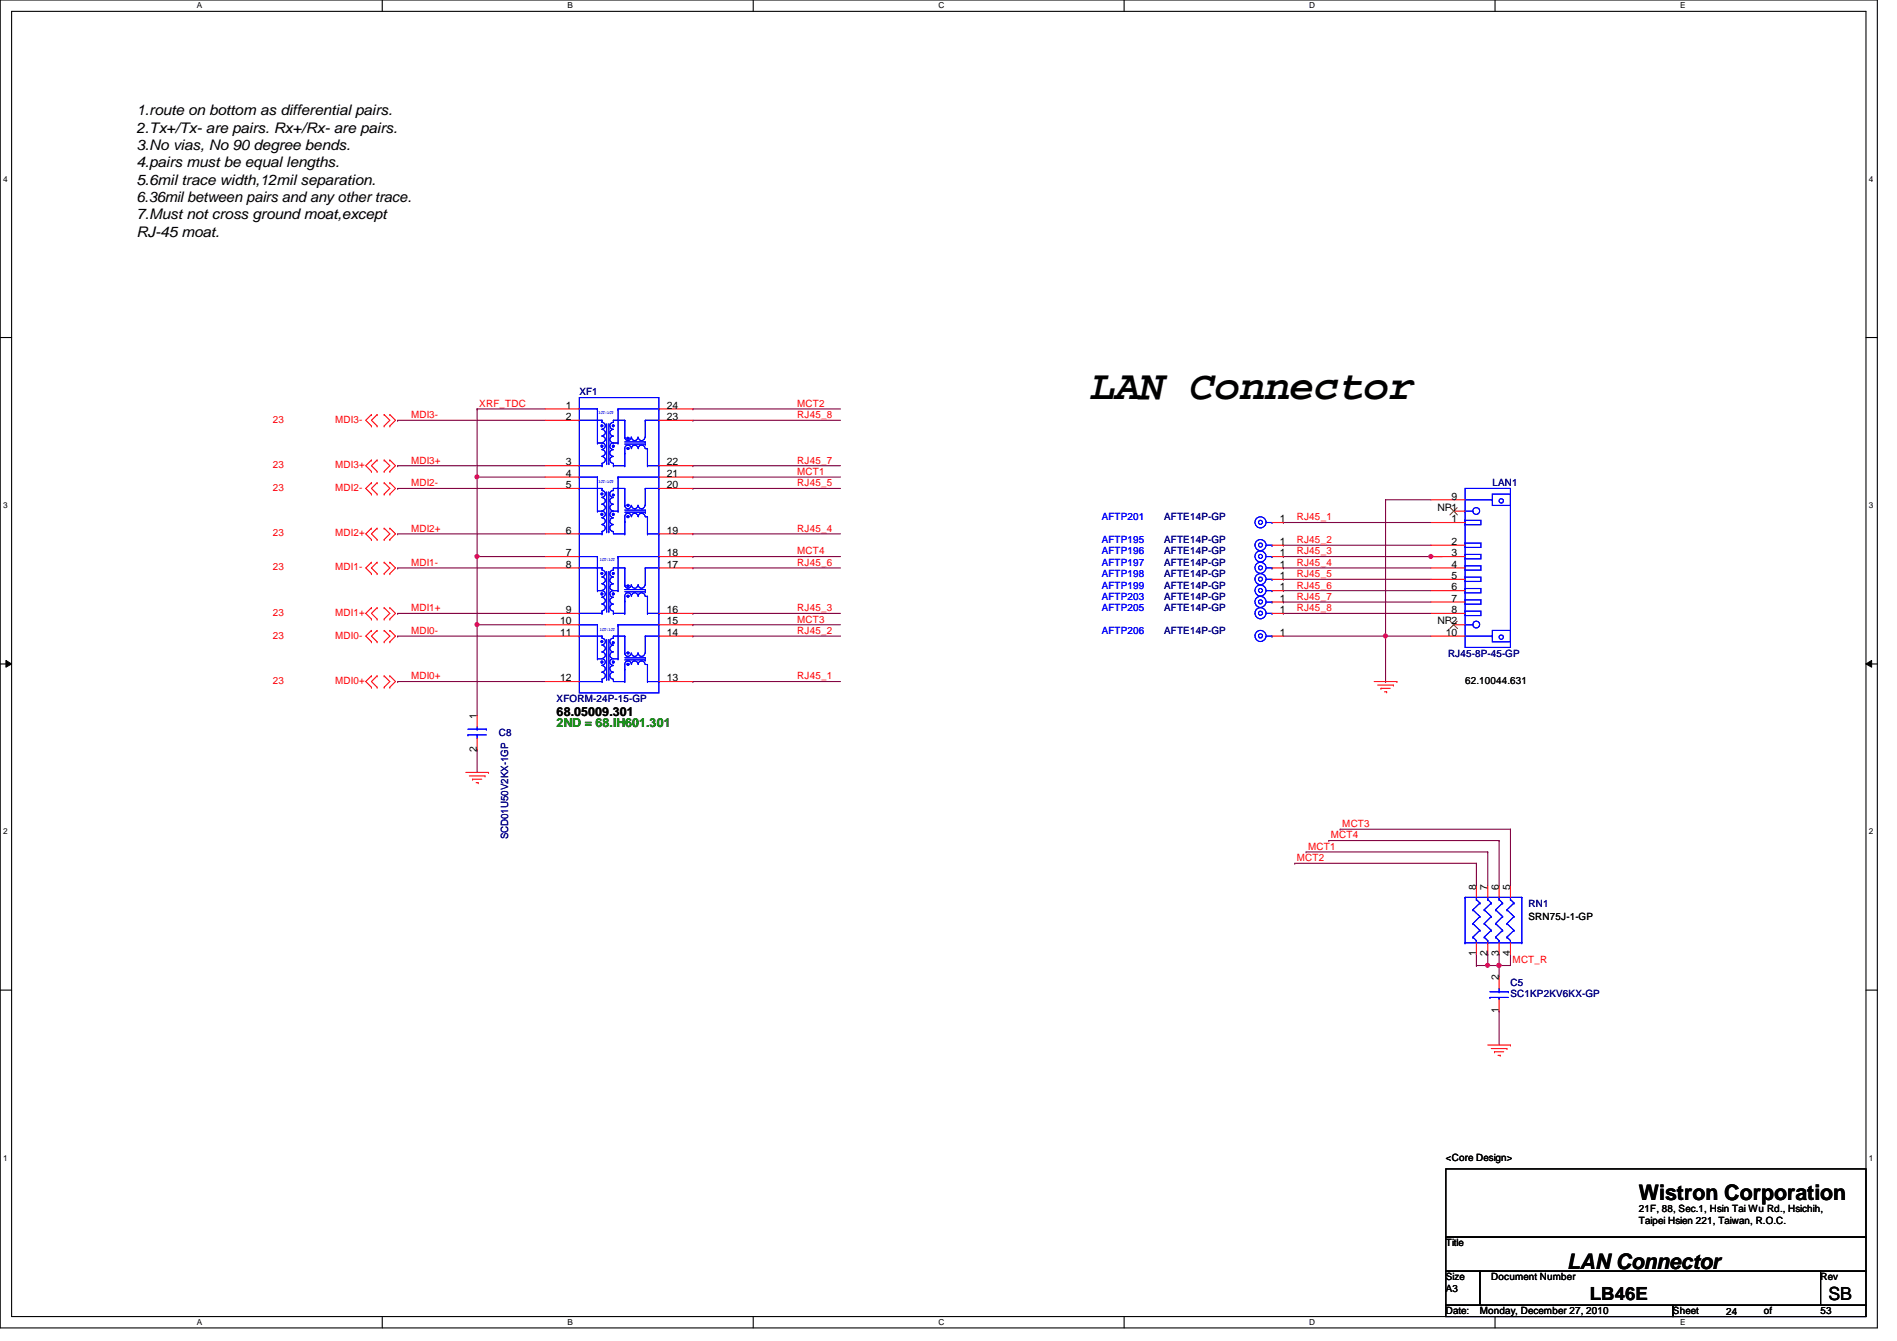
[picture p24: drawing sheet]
<svg xmlns="http://www.w3.org/2000/svg" width="297mm" height="210mm" viewBox="0 0 297 210" stroke-linecap="round" stroke-linejoin="round" font-family="sans-serif">
<defs><g id="words">
<text font-size="6.6" x="170.7" y="62.4">LAN Connector</text>
<g font-size="3.3">
<text x="256.6" y="187.9">Wistron Corporation</text>
<text x="245.4" y="198.6">LAN Connector</text>
</g>
<g font-size="2.8">
<text x="249" y="203.5">LB46E</text>
<text x="286.3" y="203.5">SB</text>
</g>
<g font-size="2.3">
<text x="21.4" y="18.1">1.route on bottom as differential pairs.</text>
<text x="21.4" y="20.8">2.Tx+/Tx- are pairs. Rx+/Rx- are pairs.</text>
<text x="21.4" y="23.5">3.No vias, No 90 degree bends.</text>
<text x="21.4" y="26.2">4.pairs must be equal lengths.</text>
<text x="21.4" y="28.9">5.6mil trace width,12mil separation.</text>
<text x="21.4" y="31.6">6.36mil between pairs and any other trace.</text>
<text x="21.4" y="34.3">7.Must not cross ground moat,except</text>
<text x="21.4" y="37">RJ-45 moat.</text>
</g>
<text font-size="1.9" fill="#008000" x="87.2" y="113.8">2ND = 68.IH601.301</text>
<text font-size="1.9" x="87.2" y="112.1">68.05009.301</text>
<g font-size="1.6" fill="#f00">
<text x="64.4" y="65.4">MDI3-</text>
<text x="75.1" y="63.7">XRF_TDC</text>
<text x="124.8" y="63.7">MCT2</text>
<text x="124.8" y="65.4">RJ45_8</text>
<text x="42.7" y="66.2">23</text>
<text x="52.5" y="66.2">MDI3-</text>
<text x="42.7" y="73.3">23</text>
<text x="42.7" y="76.8">23</text>
<text x="52.5" y="73.3">MDI3+</text>
<text x="52.5" y="76.8">MDI2-</text>
<text x="64.4" y="76.1">MDI2-</text>
<text x="64.4" y="72.6">MDI3+</text>
<text x="124.8" y="76.1">RJ45_5</text>
<text x="124.8" y="74.3">MCT1</text>
<text x="124.8" y="72.6">RJ45_7</text>
<text x="42.7" y="83.9">23</text>
<text x="52.5" y="83.9">MDI2+</text>
<text x="64.4" y="83.2">MDI2+</text>
<text x="124.8" y="83.2">RJ45_4</text>
<text x="203.1" y="81.4">RJ45_1</text>
<text x="42.7" y="89.3">23</text>
<text x="52.5" y="89.3">MDI1-</text>
<text x="64.4" y="88.6">MDI1-</text>
<text x="124.8" y="86.8">MCT4</text>
<text x="124.8" y="88.6">RJ45_6</text>
<text x="203.1" y="88.6">RJ45_4</text>
<text x="203.1" y="85">RJ45_2</text>
<text x="203.1" y="86.8">RJ45_3</text>
<text x="64.4" y="95.7">MDI1+</text>
<text x="124.8" y="95.7">RJ45_3</text>
<text x="203.1" y="90.3">RJ45_5</text>
<text x="203.1" y="92.1">RJ45_6</text>
<text x="203.1" y="93.9">RJ45_7</text>
<text x="203.1" y="95.7">RJ45_8</text>
<text x="42.7" y="99.9">23</text>
<text x="42.7" y="96.4">23</text>
<text x="52.5" y="99.9">MDI0-</text>
<text x="52.5" y="96.4">MDI1+</text>
<text x="64.4" y="99.2">MDI0-</text>
<text x="124.8" y="99.2">RJ45_2</text>
<text x="124.8" y="97.5">MCT3</text>
<text x="42.7" y="107.1">23</text>
<text x="52.5" y="107.1">MDI0+</text>
<text x="64.4" y="106.3">MDI0+</text>
<text x="124.8" y="106.3">RJ45_1</text>
<text x="208.4" y="131.2">MCT4</text>
<text x="210.2" y="129.5">MCT3</text>
<text x="203.1" y="134.8">MCT2</text>
<text x="204.8" y="133">MCT1</text>
<text x="236.9" y="150.8">MCT_R</text>
</g>
<g font-size="1.6">
<text x="88.6" y="64">1</text>
<text x="88.6" y="65.7">2</text>
<text x="104.4" y="64">24</text>
<text x="104.4" y="65.7">23</text>
<text x="88.6" y="72.9">3</text>
<text x="88.6" y="74.6">4</text>
<text x="88.6" y="76.4">5</text>
<text x="104.4" y="72.9">22</text>
<text x="104.4" y="74.6">21</text>
<text x="104.4" y="76.4">20</text>
<text x="88.6" y="83.5">6</text>
<text x="104.4" y="83.5">19</text>
<text x="200.4" y="81.7">1</text>
<text x="225.1" y="80">NP1</text>
<text x="227.3" y="81.7">1</text>
<text x="227.3" y="78.2">9</text>
<text x="88.6" y="87.1">7</text>
<text x="88.6" y="88.9">8</text>
<text x="104.4" y="87.1">18</text>
<text x="104.4" y="88.9">17</text>
<text x="200.4" y="87.1">1</text>
<text x="200.4" y="85.3">1</text>
<text x="200.4" y="88.9">1</text>
<text x="227.3" y="85.3">2</text>
<text x="227.3" y="87.1">3</text>
<text x="227.3" y="88.9">4</text>
<text x="88.6" y="96">9</text>
<text x="104.4" y="96">16</text>
<text x="200.4" y="96">1</text>
<text x="200.4" y="92.4">1</text>
<text x="200.4" y="90.6">1</text>
<text x="200.4" y="94.2">1</text>
<text x="227.3" y="90.6">5</text>
<text x="227.3" y="92.4">6</text>
<text x="227.3" y="94.2">7</text>
<text x="227.3" y="96">8</text>
<text x="87.7" y="97.7">10</text>
<text x="87.7" y="99.5">11</text>
<text x="104.4" y="97.7">15</text>
<text x="104.4" y="99.5">14</text>
<text x="200.4" y="99.5">1</text>
<text x="225.1" y="97.7">NP2</text>
<text x="226.4" y="99.5">10</text>
<text x="87.7" y="106.6">12</text>
<text x="104.4" y="106.6">13</text>
<text x="229.4" y="107.1">62.10044.631</text>
<text x="74.7" y="112.6" transform="rotate(-90 74.7 112.6)">1</text>
<text x="74.7" y="117.7" transform="rotate(-90 74.7 117.7)">2</text>
<text x="231.1" y="139.2" transform="rotate(-90 231.1 139.2)">8</text>
<text x="232.9" y="139.2" transform="rotate(-90 232.9 139.2)">7</text>
<text x="234.7" y="139.2" transform="rotate(-90 234.7 139.2)">6</text>
<text x="236.5" y="139.2" transform="rotate(-90 236.5 139.2)">5</text>
<text x="231.1" y="149.7" transform="rotate(-90 231.1 149.7)">1</text>
<text x="232.9" y="149.7" transform="rotate(-90 232.9 149.7)">2</text>
<text x="234.7" y="149.7" transform="rotate(-90 234.7 149.7)">3</text>
<text x="236.5" y="149.7" transform="rotate(-90 236.5 149.7)">4</text>
<text x="239.3" y="144">SRN75J-1-GP</text>
<text x="234.7" y="153.5" transform="rotate(-90 234.7 153.5)">2</text>
<text x="234.7" y="158.6" transform="rotate(-90 234.7 158.6)">1</text>
<text x="226.4" y="181.7">&lt;Core Design&gt;</text>
<text x="256.6" y="189.7">21F, 88, Sec.1, Hsin Tai Wu Rd., Hsichih,</text>
<text x="256.6" y="191.6">Taipei Hsien 221, Taiwan, R.O.C.</text>
<text x="226.4" y="195.1">Title</text>
<text x="226.4" y="200.4">Size</text>
<text x="226.4" y="202.2">A3</text>
<text x="233.5" y="200.4">Document Number</text>
<text x="285.1" y="200.4">Rev</text>
<text x="226.4" y="205.7">Date:</text>
<text x="231.7" y="205.7">Monday, December 27, 2010</text>
<text x="262" y="205.7">Sheet</text>
<text x="270.3" y="205.9">24</text>
<text x="276.2" y="205.7">of</text>
<text x="285.1" y="205.7">53</text>
</g>
<g font-size="1.6" fill="#000080">
<text x="90.7" y="61.9">XF1</text>
<text x="233.7" y="76.1">LAN1</text>
<text x="182.3" y="81.4">AFTE14P-GP</text>
<text x="182.3" y="86.8">AFTE14P-GP</text>
<text x="182.3" y="85">AFTE14P-GP</text>
<text x="182.3" y="88.6">AFTE14P-GP</text>
<text x="182.3" y="95.7">AFTE14P-GP</text>
<text x="182.3" y="92.1">AFTE14P-GP</text>
<text x="182.3" y="90.3">AFTE14P-GP</text>
<text x="182.3" y="93.9">AFTE14P-GP</text>
<text x="182.3" y="99.2">AFTE14P-GP</text>
<text x="226.7" y="102.8">RJ45-8P-45-GP</text>
<text x="87.2" y="109.9">XFORM-24P-15-GP</text>
<text x="78.1" y="115.2">C8</text>
<text x="79.6" y="131.4" transform="rotate(-90 79.6 131.4)">SCD01U50V2KX-1GP</text>
<text x="239.3" y="141.9">RN1</text>
<text x="236.5" y="154.3">C5</text>
<text x="236.5" y="156.1">SC1KP2KV6KX-GP</text>
</g>
<g font-size="1.6" fill="#00f">
<text x="172.5" y="81.4">AFTP201</text>
<text x="172.5" y="86.8">AFTP196</text>
<text x="172.5" y="85">AFTP195</text>
<text x="172.5" y="88.6">AFTP197</text>
<text x="172.5" y="95.7">AFTP205</text>
<text x="172.5" y="92.1">AFTP199</text>
<text x="172.5" y="90.3">AFTP198</text>
<text x="172.5" y="93.9">AFTP203</text>
<text x="172.5" y="99.2">AFTP206</text>
</g>
<g font-size="1.3">
<text x="30.8" y="1.3">A</text>
<text x="88.9" y="1.3">B</text>
<text x="146.9" y="1.3">C</text>
<text x="205" y="1.3">D</text>
<text x="263.1" y="1.3">E</text>
<text x=".5" y="28.4">4</text>
<text x="292.6" y="28.4">4</text>
<text x=".5" y="79.5">3</text>
<text x="292.6" y="79.5">3</text>
<text x=".5" y="130.6">2</text>
<text x="292.6" y="130.6">2</text>
<text x=".5" y="181.7">1</text>
<text x="292.6" y="181.7">1</text>
<text x="30.8" y="207.4">A</text>
<text x="88.9" y="207.4">B</text>
<text x="146.9" y="207.4">C</text>
<text x="205" y="207.4">D</text>
<text x="263.1" y="207.4">E</text>
</g>
<g font-size=".7" fill="#00f">
<text x="93.7" y="64.8">1CT:1CT</text>
<text x="93.7" y="75.6">1CT:1CT</text>
<text x="93.9" y="87.9">1CT:1CT</text>
<text x="93.9" y="98.7">1CT:1CT</text>
</g>
</g></defs>
<path d="M0 0h294v207.9h-294zM1.8 1.8h290.4v204.3h-290.4z" fill="none" stroke="#000" stroke-width=".17"/>
<g fill="#fff">
<path d="M30.8 .2h.8v1.4h-.8z"/>
<path d="M30.8 206.2h.8v1.4h-.8z"/>
</g>
<path d="M59.9 0v1.8M59.9 206.1v1.8" fill="none" stroke="#000" stroke-width=".17"/>
<g fill="#fff">
<path d="M88.9 .2h.8v1.4h-.8z"/>
<path d="M88.9 206.2h.8v1.4h-.8z"/>
</g>
<path d="M117.9 0v1.8M117.9 206.1v1.8" fill="none" stroke="#000" stroke-width=".17"/>
<g fill="#fff">
<path d="M146.9 .2h.9v1.4h-.9z"/>
<path d="M146.9 206.2h.9v1.4h-.9z"/>
</g>
<path d="M176 0v1.8M176 206.1v1.8" fill="none" stroke="#000" stroke-width=".17"/>
<g fill="#fff">
<path d="M205 .2h.9v1.4h-.9z"/>
<path d="M205 206.2h.9v1.4h-.9z"/>
</g>
<path d="M234.1 0v1.8M234.1 206.1v1.8" fill="none" stroke="#000" stroke-width=".17"/>
<g fill="#fff">
<path d="M263.1 .2h.8v1.4h-.8z"/>
<path d="M263.1 206.2h.8v1.4h-.8z"/>
<path d="M.5 27.3h.7v1.4h-.7z"/>
<path d="M292.6 27.3h.7v1.4h-.7z"/>
<path d="M.5 78.4h.7v1.4h-.7z"/>
<path d="M292.6 78.4h.7v1.4h-.7z"/>
</g>
<path d="M0 52.8h1.8M292.2 52.8h1.8" fill="none" stroke="#000" stroke-width=".17"/>
<g fill="#fff">
<path d="M.5 129.5h.7v1.4h-.7z"/>
<path d="M292.6 129.5h.7v1.4h-.7z"/>
</g>
<path d="M0 103.9h1.8M292.2 103.9h1.8" fill="none" stroke="#000" stroke-width=".17"/>
<path d="M.9 103.4l.9 .5-.9 .5zM292.2 103.9l.9-.5v1z" fill="#000"/>
<path d="M.9 103.4l.9 .5-.9 .5zM292.2 103.9l.9-.5v1z" fill="none" stroke="#000" stroke-width=".16"/>
<g fill="#fff">
<path d="M.5 180.5h.7v1.4h-.7z"/>
<path d="M292.6 180.5h.7v1.4h-.7z"/>
</g>
<path d="M0 155h1.8M292.2 155h1.8" fill="none" stroke="#000" stroke-width=".17"/>
<path d="M231.2 151.1h.1M231.2 151.1h1.8" fill="none" stroke="#800040" stroke-width=".17"/>
<circle cx="232.9" cy="151.1" r=".32" fill="#f0f"/>
<circle cx="232.9" cy="151.1" r=".32" fill="none" stroke="#f0f" stroke-width=".17"/>
<path d="M231.2 135.1h.1M231.2 135.1v3.6M236.5 129.8h.1M236.5 129.8v8.9M233 151.1h.1M233 151.1h1.7M234.7 151.1h.1M234.7 151.1v1.8" fill="none" stroke="#800040" stroke-width=".17"/>
<circle cx="234.7" cy="151.1" r=".32" fill="#f0f"/>
<circle cx="234.7" cy="151.1" r=".32" fill="none" stroke="#f0f" stroke-width=".17"/>
<path d="M233 133.3h.1M233 133.3v5.4M231.2 149.4h.1M231.2 149.4v1.7M233 149.4h.1M233 149.4v1.7M234.7 149.4h.1M234.7 151.1h.1M234.7 149.4v1.7M234.7 151.1h1.8" fill="none" stroke="#800040" stroke-width=".17"/>
<circle cx="234.7" cy="151.1" r=".32" fill="#f0f"/>
<circle cx="234.7" cy="151.1" r=".32" fill="none" stroke="#f0f" stroke-width=".17"/>
<path d="M201 81.8h.1M201 81.8h23.1M224.1 87.1h.1M224.1 87.1h1.7M234.7 131.6h.1M234.7 131.6v7.1M234.7 158.2h.1M234.7 158.2v5.4M236.5 149.4h.1M236.5 149.4v1.7" fill="none" stroke="#800040" stroke-width=".17"/>
<circle cx="224" cy="87.1" r=".32" fill="#f0f"/>
<circle cx="224" cy="87.1" r=".32" fill="none" stroke="#f0f" stroke-width=".17"/>
<g fill="none" stroke="#800040" stroke-width=".17">
<path d="M217 78.2h.1M217 78.2h7.1M217 78.2v21.4M201 88.9h.1M201 90.7h.1M201 92.5h.1M201 94.2h.1M201 96h.1M201 85.3h.1M201 87.1h.1M201 88.9h23.1M201 90.7h23.1"/>
<path d="M201 92.5h23.1M201 94.2h23.1M201 96h23.1M201 85.3h23.1M201 87.1h23.1M217 99.6h.1"/>
</g>
<circle cx="216.9" cy="99.5" r=".32" fill="#f0f"/>
<circle cx="216.9" cy="99.5" r=".32" fill="none" stroke="#f0f" stroke-width=".17"/>
<path d="M74.7 97.8h.1M74.7 97.8v14.2M201 99.6h23.1M217 99.6h.1M217 99.6v7.1M74.7 117.3h.1M74.7 117.3v3.6M217 106.7h.1" fill="none" stroke="#800040" stroke-width=".17"/>
<circle cx="74.7" cy="97.8" r=".32" fill="#f0f"/>
<circle cx="74.7" cy="97.8" r=".32" fill="none" stroke="#f0f" stroke-width=".17"/>
<path d="M74.7 64h.1M74.7 74.7h.1M74.7 64h10.7M74.7 74.7h10.7M74.7 87.1h.1M74.7 97.8h.1M74.7 87.1h10.7M74.7 97.8h10.7M74.7 87.1v10.7" fill="none" stroke="#800040" stroke-width=".17"/>
<circle cx="74.7" cy="87.1" r=".32" fill="#f0f"/>
<circle cx="74.7" cy="87.1" r=".32" fill="none" stroke="#f0f" stroke-width=".17"/>
<path d="M74.7 74.7h.1M74.7 74.7v12.4" fill="none" stroke="#800040" stroke-width=".17"/>
<circle cx="74.7" cy="74.6" r=".32" fill="#f0f"/>
<circle cx="74.7" cy="74.6" r=".32" fill="none" stroke="#f0f" stroke-width=".17"/>
<g fill="none" stroke="#800040" stroke-width=".17">
<path d="M62.3 76.5h.1M62.3 65.8h.1M62.3 72.9h.1M62.3 76.5h23.1M62.3 65.8h23.1M62.3 72.9h23.1M74.7 64h.1M74.7 64v10.7M108.5 76.5h.1M108.5 74.7h.1M108.5 64h.1M108.5 65.8h.1"/>
<path d="M108.5 72.9h.1M108.5 76.5h23.1M108.5 74.7h23.1M108.5 64h23.1M108.5 65.8h23.1M108.5 72.9h23.1M62.3 96h.1M62.3 99.6h.1M62.3 83.6h.1M62.3 88.9h.1M62.3 99.6h23.1M62.3 96h23.1"/>
<path d="M62.3 83.6h23.1M62.3 88.9h23.1M108.5 99.6h.1M108.5 96h.1M108.5 83.6h.1M108.5 97.8h.1M108.5 87.1h.1M108.5 88.9h.1M108.5 99.6h23.1M108.5 96h23.1M108.5 83.6h23.1M108.5 97.8h23.1"/>
<path d="M108.5 87.1h23.1M108.5 88.9h23.1M62.3 106.7h.1M62.3 106.7h23.1M108.5 106.7h.1M108.5 106.7h23.1M202.7 135.1h.1M202.7 135.1h28.5M204.5 133.3h.1M204.5 133.3h28.5M208.1 131.6h.1M208.1 131.6h26.6"/>
<path d="M209.8 129.8h.1M209.8 129.8h26.7"/>
</g>
<g fill="none" stroke="#f00" stroke-width=".17">
<path d="M58.2 66.7h.1M58.2 64.9h.1M58.2 73.8h.1M58.2 72h.1M58.2 77.3h.1M58.2 75.6h.1M58.2 64.9l-.9 .9 .9 .9M58.2 72l-.9 .9 .9 .9M58.2 75.6l-.9 .9 .9 .8M59.1 64.9h.1M59.1 66.7h.1M59.1 72h.1"/>
<path d="M59.1 73.8h.1M59.1 75.6h.1M59.1 77.3h.1M59.1 64.9l-.9 .9 .9 .9M59.1 72l-.9 .9 .9 .9M59.1 75.6l-.9 .9 .9 .8M60.2 66.7h.1M60.2 64.9h.1M60.2 73.8h.1M60.2 72h.1M60.2 77.3h.1M60.2 75.6h.1"/>
<path d="M60.2 64.9l.8 .9-.8 .9M60.2 72l.8 .9-.8 .9M60.2 75.6l.8 .9-.8 .8M61 66.7h.1M61 64.9h.1M61 73.8h.1M61 72h.1M61 77.3h.1M61 75.6h.1M61 64.9l.9 .9-.9 .9M61 72l.9 .9-.9 .9M61 75.6l.9 .9-.9 .8"/>
<path d="M224.1 78.2h5.3M58.2 89.8h.1M58.2 88h.1M58.2 84.5h.1M58.2 82.7h.1M58.2 98.7h.1M58.2 96.9h.1M58.2 95.1h.1M58.2 88l-.9 .9 .9 .9M58.2 82.7l-.9 .9 .9 .9M58.2 98.7l-.9 .9 .9 .9M58.2 95.1l-.9 .9 .9 .9"/>
<path d="M59.1 88h.1M59.1 89.8h.1M59.1 82.7h.1M59.1 84.5h.1M59.1 98.7h.1M59.1 95.1h.1M59.1 96.9h.1M59.1 88l-.9 .9 .9 .9M59.1 82.7l-.9 .9 .9 .9M59.1 98.7l-.9 .9 .9 .9M59.1 95.1l-.9 .9 .9 .9M60.2 89.8h.1"/>
<path d="M60.2 88h.1M60.2 84.5h.1M60.2 82.7h.1M60.2 98.7h.1M60.2 96.9h.1M60.2 95.1h.1M60.2 88l.8 .9-.8 .9M60.2 82.7l.8 .9-.8 .9M60.2 98.7l.8 .9-.8 .9M60.2 95.1l.8 .9-.8 .9M61 89.8h.1M61 88h.1"/>
<path d="M61 84.5h.1M61 82.7h.1M61 98.7h.1M61 96.9h.1M61 95.1h.1M61 88l.9 .9-.9 .9M61 82.7l.9 .9-.9 .9M61 98.7l.9 .9-.9 .9M61 95.1l.9 .9-.9 .9M224.1 81.8h5.3M224.1 85.3h5.3M224.1 87.1h5.3"/>
<path d="M224.1 88.9h5.3M224.1 90.7h5.3M224.1 92.5h5.3M224.1 94.2h5.3M224.1 96h5.3M224.1 99.6h5.3M227.6 80h1.8M227.6 97.8h1.8M58.2 107.6h.1M58.2 105.8h.1M58.2 100.5h.1M58.2 105.8l-.9 .9 .9 .9"/>
<path d="M59.1 105.8h.1M59.1 107.6h.1M59.1 100.5h.1M59.1 105.8l-.9 .9 .9 .9M60.2 107.6h.1M60.2 105.8h.1M60.2 100.5h.1M60.2 105.8l.8 .9-.8 .9M61 107.6h.1M61 105.8h.1M61 100.5h.1M61 105.8l.9 .9-.9 .9"/>
<path d="M215.2 106.7h3.5M215.7 107.2h2.5M216.2 107.7h.1M216.2 107.7h1.5M216.8 108.3h.3M217.1 108.3h.1M218.2 107.2h.1M218.7 106.7h.1M72.9 120.9h3.6M73.5 121.5h2.4M74 122h.1M74 122h1.4"/>
<path d="M74.5 122.5h.4M74.9 122.5h.1M75.9 121.5h.1M76.5 120.9h.1M234.7 152.9v1.8M234.7 156.5v1.7M233 163.6h3.5M233.5 164.1h2.5M234 164.6h.1M234 164.6h1.5M234.6 165.2h.3M234.9 165.2h.1"/>
<path d="M236 164.1h.1M236.5 163.6h.1"/>
</g>
<path d="M226.4 183h65.8v10.6h-65.8zM226.4 193.6h65.8v5.4h-65.8zM226.4 199h5.3v5.3h-5.3zM231.7 199h53.4v5.3h-53.4zM285.1 199h7.1v5.3h-7.1zM226.4 204.3h35.6v1.8h-35.6zM262 204.3h30.2v1.8h-30.2z" fill="none" stroke="#000" stroke-width=".17"/>
<g fill="none" stroke="#00f" stroke-width=".17">
<path d="M90.7 65.8h.1M90.7 72.9h.1M90.7 64h.1M90.7 76.5h.1M90.7 74.7h.1M90.7 65.8h3.6M90.7 72.9h3.6M90.7 64h2.9M90.7 76.5h3.6M90.7 74.7h2.9M93.6 69.3h.7a.51 .51 0 0 1 .5 .6 .51 .51 0 0 1-.6 .5M93.6 69.3h.1"/>
<path d="M93.6 64h.1M93.6 74.7h.1M93.6 64v5.3M93.6 74.7v5.3M94.3 67.2a.51 .51 0 0 1 .5 .6 .51 .51 0 0 1-.6 .4M94.3 65.8v.3a.53 .53 0 0 1 .5 .6 .53 .53 0 0 1-.6 .5M94.3 70.4a.51 .51 0 0 1 .5 .5 .51 .51 0 0 1-.6 .5M94.3 68.3a.51 .51 0 0 1 .5 .5 .51 .51 0 0 1-.6 .5M94.3 71.5a.53 .53 0 0 1 .5 .5 .53 .53 0 0 1-.6 .5M94.3 65.8h.1M94.3 72.9h.1M94.3 79a.51 .51 0 0 1 .5 .5 .51 .51 0 0 1-.6 .5"/>
<path d="M94.3 76.5v.3a.53 .53 0 0 1 .5 .5 .53 .53 0 0 1-.6 .6M94.3 77.9a.51 .51 0 0 1 .5 .5 .51 .51 0 0 1-.6 .5M94.3 76.5h.1M94.3 72.6v.3M95 72.6h.1M95 66.3v6.3M95 77v6.2M95.3 72.6h.1M95.3 66.3v6.3M95.3 77v6.2M96.1 68.3a.51 .51 0 0 0-.6 .5 .51 .51 0 0 0 .5 .5M96.1 65.8v.3a.53 .53 0 0 0-.6 .5 .53 .53 0 0 0 .5 .6"/>
<path d="M96.1 67.2a.51 .51 0 0 0-.6 .5 .51 .51 0 0 0 .5 .5M96.1 71.5a.53 .53 0 0 0-.6 .5 .53 .53 0 0 0 .5 .5M96.1 70.4a.51 .51 0 0 0-.6 .5 .51 .51 0 0 0 .5 .5M96.1 77.9a.51 .51 0 0 0-.6 .5 .51 .51 0 0 0 .5 .5M96.1 79a.51 .51 0 0 0-.6 .4 .51 .51 0 0 0 .5 .6M96.1 76.5v.3a.53 .53 0 0 0-.6 .5 .53 .53 0 0 0 .5 .6M96.1 65.8h.1M96.1 76.5h.1M96.1 72.9h.1M96.1 65.8h1.7M96.1 72.9h1.7M96.1 76.5h1.7"/>
<path d="M96.1 72.6v.3M96.8 69.3h-.7a.51 .51 0 0 0-.6 .5 .51 .51 0 0 0 .5 .6M96.8 69.3h.1M96.8 64h.1M96.8 74.7h.1M96.8 64h6.4M96.8 74.7h6.4M96.8 64v5.3M96.8 74.7v5.3M97.8 71h.1M97.8 65.8h.1M97.8 68.5h.1"/>
<path d="M97.8 72.9h.1M97.8 76.5h.1M97.8 79.1h.1M97.8 69.2h3.2M97.8 65.8v2.7M97.8 76.5v2.6M97.8 69.5h3.2M97.8 79.8h3.2M98.8 70.2a.51 .51 0 0 0-.5-.5 .51 .51 0 0 0-.5 .5v2.7M98.8 68.4a.51 .51 0 0 1-.4 .6 .51 .51 0 0 1-.6-.5M98.8 79.1a.51 .51 0 0 1-.4 .5 .51 .51 0 0 1-.6-.5M99.9 68.4a.51 .51 0 0 1-.5 .6 .51 .51 0 0 1-.5-.5"/>
<path d="M99.9 70.2a.51 .51 0 0 0-.5-.5 .51 .51 0 0 0-.5 .5M99.9 79.1a.51 .51 0 0 1-.5 .5 .51 .51 0 0 1-.5-.5M101 68.4a.53 .53 0 0 1-.5 .6 .53 .53 0 0 1-.6-.5M101 70.2a.53 .53 0 0 0-.5-.5 .53 .53 0 0 0-.6 .5M101 79.1a.53 .53 0 0 1-.5 .5 .53 .53 0 0 1-.6-.5M101 69.2h.1M101 69.5h.1M101 65.8h.1M101 76.5h.1M101 79.8h.1M101 65.8h2.2M101 76.5h2.2"/>
<path d="M101 70.2h.4M101 65.8v2.7M101 76.5v2.6M101.4 72.9h.1M101.4 70.2h.1M101.4 72.9h1.8M101.4 70.2v2.7M103.2 65.8h.1M103.2 64h.1M103.2 72.9h.1M103.2 74.7h.1M103.2 76.5h.1"/>
<path d="M229.4 76.5h7.1v24.8h-7.1zM229.4 78.2h4.3M233.7 77.3h2.8v1.8h-2.8zM233.7 78.2h.1M90.7 83.6h.1M90.7 83.6h3.6M93.6 80h.7a.51 .51 0 0 1 .5 .5 .51 .51 0 0 1-.6 .5M93.6 80h.1M94.3 83.6h.1M94.3 81.1a.51 .51 0 0 1 .5 .5 .51 .51 0 0 1-.6 .5M94.3 82.1a.53 .53 0 0 1 .5 .6 .53 .53 0 0 1-.6 .5M94.3 83.2v.4"/>
<path d="M95 83.2h.1M95.3 83.2h.1M96.1 82.1a.53 .53 0 0 0-.6 .5 .53 .53 0 0 0 .5 .6M96.1 81.1a.51 .51 0 0 0-.6 .5 .51 .51 0 0 0 .5 .5M96.1 83.2h.1M96.1 83.2v.4h1.7M96.8 80h-.7a.51 .51 0 0 0-.6 .5 .51 .51 0 0 0 .5 .5M96.8 80h.1M97.8 83.6h.1M97.8 81.6h.1M97.8 80.2h3.2M98.8 80.9a.51 .51 0 0 0-.5-.6 .51 .51 0 0 0-.5 .6v2.7"/>
<path d="M99.9 80.9a.51 .51 0 0 0-.5-.6 .51 .51 0 0 0-.5 .6M101 80.9a.53 .53 0 0 0-.5-.6 .53 .53 0 0 0-.6 .6M101 80.2h.1M101 80.9h.4M101.4 80.9h.1M101.4 83.6h.1M101.4 83.6h1.8M101.4 80.9v2.7M103.2 83.6h.1M229.4 81.4h2.5v.7h-2.5zM229.4 85h2.5v.7h-2.5zM229.4 86.8h2.5v.7h-2.5z"/>
<path d="M229.4 88.6h2.5v.6h-2.5zM229.4 90.3h2.5v.7h-2.5zM229.4 92.1h2.5v.7h-2.5zM229.4 93.9h2.5v.7h-2.5zM229.4 95.7h2.5v.7h-2.5zM229.4 80h.1M229.4 97.8h.1M229.4 80h1.2M229.4 97.8h1.2M229.4 99.6h4.3M233.7 98.7h2.8v1.8h-2.8zM233.7 99.6h.1"/>
<path d="M233.3 156.1h.1M233.3 156.1h2.9M233.3 155.2h2.9M234.7 156.1h.1M234.7 155.2h.1M234.7 154.7v.5M234.7 156.1v.4M236.2 155.2h.1"/>
<circle cx="231.2" cy="80" r=".54"/>
<circle cx="235.1" cy="78.4" r=".34"/>
<circle cx="231.2" cy="97.8" r=".54"/>
<circle cx="235.1" cy="99.7" r=".34"/>
</g>
<path d="M227.1 79.5l1.1 1.1M228.2 79.5l-1.2 1.1M227.1 97.2l1.1 1.2M228.2 97.2l-1.2 1.2" fill="none" stroke="#804000" stroke-width=".16"/>
<path d="M94.1 66.5h.2v.2h-.2z" fill-rule="evenodd" fill="#00f"/>
<path d="M94.1 66.5h.2v.2h-.2z" fill="none" stroke="#00f" stroke-width=".17"/>
<path d="M94.1 69.7h.2v.3h-.2z" fill-rule="evenodd" fill="#00f"/>
<path d="M94.1 69.7h.2v.3h-.2z" fill="none" stroke="#00f" stroke-width=".17"/>
<path d="M94.1 77.2h.2v.2h-.2z" fill-rule="evenodd" fill="#00f"/>
<path d="M94.1 77.2h.2v.2h-.2z" fill="none" stroke="#00f" stroke-width=".17"/>
<path d="M94.1 80.4h.2v.2h-.2z" fill-rule="evenodd" fill="#00f"/>
<path d="M94.1 80.4h.2v.2h-.2z" fill="none" stroke="#00f" stroke-width=".17"/>
<path d="M95.9 66.5h.2v.2h-.2z" fill-rule="evenodd" fill="#00f"/>
<path d="M95.9 66.5h.2v.2h-.2z" fill="none" stroke="#00f" stroke-width=".17"/>
<path d="M95.9 69.7h.2v.3h-.2z" fill-rule="evenodd" fill="#00f"/>
<path d="M95.9 69.7h.2v.3h-.2z" fill="none" stroke="#00f" stroke-width=".17"/>
<path d="M98.2 68.5h.3v.2h-.3z" fill-rule="evenodd" fill="#00f"/>
<path d="M98.2 68.5h.3v.2h-.3z" fill="none" stroke="#00f" stroke-width=".17"/>
<path d="M98.2 70.1h.3v.2h-.3z" fill-rule="evenodd" fill="#00f"/>
<path d="M98.2 70.1h.3v.2h-.3z" fill="none" stroke="#00f" stroke-width=".17"/>
<path d="M98.2 79h.3v.2h-.3z" fill-rule="evenodd" fill="#00f"/>
<path d="M98.2 79h.3v.2h-.3z" fill="none" stroke="#00f" stroke-width=".17"/>
<path d="M98.2 80.8h.3v.2h-.3z" fill-rule="evenodd" fill="#00f"/>
<path d="M98.2 80.8h.3v.2h-.3z" fill="none" stroke="#00f" stroke-width=".17"/>
<path d="M95.9 77.4h.2v.2h-.2z" fill-rule="evenodd" fill="#00f"/>
<path d="M95.9 77.4h.2v.2h-.2z" fill="none" stroke="#00f" stroke-width=".17"/>
<path d="M95.9 80.4h.2v.2h-.2z" fill-rule="evenodd" fill="#00f"/>
<g fill="none" stroke="#00f" stroke-width=".17">
<path d="M94.3 93.5a.51 .51 0 0 1 .5 .5 .51 .51 0 0 1-.6 .5M95 95.7h.1M95 89.5v6.2M95.9 80.4h.2v.2h-.2zM96.1 93.5a.51 .51 0 0 0-.6 .5 .51 .51 0 0 0 .5 .5M98.8 91.5a.51 .51 0 0 1-.4 .6 .51 .51 0 0 1-.6-.5M99.9 93.3a.51 .51 0 0 0-.5-.5 .51 .51 0 0 0-.5 .5M90.7 106.7h.1M90.7 106.7h3.6M97.8 104.7h.1M97.8 104.7v2M101 104h.4"/>
<path d="M101.4 104h.1"/>
</g>
<path d="M98.2 91.6h.3v.2h-.3z" fill-rule="evenodd" fill="#00f"/>
<g fill="none" stroke="#00f" stroke-width=".17">
<path d="M90.7 87.1h.1M90.7 87.1h2.9M93.6 97.8h.1M93.6 97.8v5.3M94.3 90.3a.51 .51 0 0 1 .5 .6 .51 .51 0 0 1-.6 .5M94.3 88.9h.1M94.3 88.9v.3M96.1 89.2a.53 .53 0 0 0-.6 .5 .53 .53 0 0 0 .5 .6M96.8 87.1h.1M96.8 87.1v5.4M97.8 92.3h3.2M98.2 91.6h.3v.2h-.3z"/>
<path d="M99.9 91.5a.51 .51 0 0 1-.5 .6 .51 .51 0 0 1-.5-.5M101 92.3h.1M101 88.9h.1M101 99.6h.1M101 93.3h.4M101 88.9v2.7M101 99.6v2.6M101.4 93.3h.1M101.4 96h.1M101.4 93.3v2.7M94.3 101a.51 .51 0 0 1 .5 .5 .51 .51 0 0 1-.6 .5M96.1 102.1a.51 .51 0 0 0-.6 .5 .51 .51 0 0 0 .5 .5"/>
<path d="M96.1 104.2a.51 .51 0 0 0-.6 .5 .51 .51 0 0 0 .5 .5M101.4 106.7h.1M101.4 106.7h1.8M101.4 104v2.7M103.2 106.7h.1"/>
</g>
<path d="M95.9 89.7h.2v.2h-.2z" fill-rule="evenodd" fill="#00f"/>
<g fill="none" stroke="#00f" stroke-width=".17">
<path d="M93.6 87.1h.1M93.6 87.1v5.4M94.3 99.6h.1M94.3 92.5a.51 .51 0 0 1 .5 .5 .51 .51 0 0 1-.6 .5M94.3 99.6v.3M95.9 89.7h.2v.2h-.2zM96.1 99.9a.53 .53 0 0 0-.6 .5 .53 .53 0 0 0 .5 .6M96.1 88.9h.1M96.1 88.9h1.7M96.1 88.9v.3M97.8 88.9h.1M97.8 99.6v2.6"/>
<path d="M97.8 92.6h3.2M98.8 93.3a.51 .51 0 0 0-.5-.5 .51 .51 0 0 0-.5 .5M101 92.6h.1M101 99.6h2.2M103.2 99.6h.1M93.6 103.1h.1M93.6 103.1h.7M96.1 103.1a.51 .51 0 0 0-.6 .5 .51 .51 0 0 0 .5 .5M96.1 106.7h1.7M97.8 102.2h.1M97.8 104.7h.1M97.8 106.7h.1"/>
<path d="M97.8 104v.7M101 104a.53 .53 0 0 0-.5-.6 .53 .53 0 0 0-.6 .6"/>
</g>
<path d="M94.1 103.5h.2v.2h-.2z" fill-rule="evenodd" fill="#00f"/>
<path d="M94.1 103.5h.2v.2h-.2z" fill="none" stroke="#00f" stroke-width=".17"/>
<path d="M94.1 92.8h.2v.3h-.2z" fill-rule="evenodd" fill="#00f"/>
<path d="M90.7 96h.1M90.7 96h3.6M94.1 92.8h.2v.3h-.2z" fill="none" stroke="#00f" stroke-width=".17"/>
<path d="M95.9 92.8h.2v.3h-.2z" fill-rule="evenodd" fill="#00f"/>
<g fill="none" stroke="#00f" stroke-width=".17">
<path d="M90.7 97.8h.1M90.7 97.8h2.9M94.3 94.6a.53 .53 0 0 1 .5 .5 .53 .53 0 0 1-.6 .5M94.3 91.4a.51 .51 0 0 1 .5 .5 .51 .51 0 0 1-.6 .5M95.3 95.7h.1M95.3 89.5v6.2M95.9 92.8h.2v.3h-.2zM96.8 97.8h6.4M101 91.5a.53 .53 0 0 1-.5 .6 .53 .53 0 0 1-.6-.5M101 88.9h2.2M103.2 97.8h.1M103.2 88.9h.1"/>
<path d="M94.3 102.1a.51 .51 0 0 1 .5 .5 .51 .51 0 0 1-.6 .5M94.3 103.1a.51 .51 0 0 1 .5 .6 .51 .51 0 0 1-.6 .4M96.1 105.2a.53 .53 0 0 0-.6 .5 .53 .53 0 0 0 .5 .6M99.9 104a.51 .51 0 0 0-.5-.5 .51 .51 0 0 0-.5 .5"/>
</g>
<path d="M95.9 103.5h.2v.2h-.2z" fill-rule="evenodd" fill="#00f"/>
<g fill="none" stroke="#00f" stroke-width=".17">
<path d="M93.6 92.5h.1M93.6 92.5h.7M94.3 89.2a.53 .53 0 0 1 .5 .6 .53 .53 0 0 1-.6 .5M96.1 96h.1M96.1 91.4a.51 .51 0 0 0-.6 .5 .51 .51 0 0 0 .5 .5M96.1 94.6a.53 .53 0 0 0-.6 .5 .53 .53 0 0 0 .5 .5M96.1 92.5a.51 .51 0 0 0-.6 .4 .51 .51 0 0 0 .5 .6M96.1 95.7v.3M96.1 96h1.7M97.8 94.1h.1M97.8 91.6h.1M97.8 96h.1"/>
<path d="M97.8 88.9v2.7M97.8 93.3v.8M101.4 96h1.8M103.2 96h.1M94.3 104.2a.51 .51 0 0 1 .5 .5 .51 .51 0 0 1-.6 .5M95.3 106.3h.1M95.3 100.1v6.2M95.9 103.5h.2v.2h-.2zM96.1 106.3h.1M96.1 106.3v.4M96.1 103.1h.7M96.8 103.1h.1"/>
<path d="M97.8 103.3h3.2M98.8 102.2a.51 .51 0 0 1-.4 .5 .51 .51 0 0 1-.6-.5M99.9 102.2a.51 .51 0 0 1-.5 .5 .51 .51 0 0 1-.5-.5M101 102.2a.53 .53 0 0 1-.5 .5 .53 .53 0 0 1-.6-.5M101 103.3h.1"/>
</g>
<path d="M94.1 100.3h.2v.2h-.2z" fill-rule="evenodd" fill="#00f"/>
<path d="M90.7 99.6h.1M90.7 99.6h3.6M96.1 90.3a.51 .51 0 0 0-.6 .5 .51 .51 0 0 0 .5 .6M94.1 100.3h.2v.2h-.2zM94.3 106.7h.1M94.3 106.3v.4" fill="none" stroke="#00f" stroke-width=".17"/>
<path d="M98.2 103.9h.3v.2h-.3z" fill-rule="evenodd" fill="#00f"/>
<path d="M90.7 88.9h.1M90.7 88.9h3.6M94.3 99.9a.53 .53 0 0 1 .5 .6 .53 .53 0 0 1-.6 .5M94.3 96h.1M94.3 95.7v.3M96.8 97.8h.1M96.8 97.8v5.3M96.8 87.1h6.4M103.2 87.1h.1M96.1 101a.51 .51 0 0 0-.6 .5 .51 .51 0 0 0 .5 .5M98.2 103.9h.3v.2h-.3zM98.8 104a.51 .51 0 0 0-.5-.5 .51 .51 0 0 0-.5 .5" fill="none" stroke="#00f" stroke-width=".17"/>
<path d="M98.2 102.1h.3v.2h-.3z" fill-rule="evenodd" fill="#00f"/>
<path d="M96.1 99.6h.1M96.1 92.5h.7M96.1 99.6h1.7M96.1 99.6v.3M96.8 92.5h.1M97.8 99.6h.1M94.3 105.2a.53 .53 0 0 1 .5 .6 .53 .53 0 0 1-.6 .5M98.2 102.1h.3v.2h-.3z" fill="none" stroke="#00f" stroke-width=".17"/>
<path d="M98.2 93.2h.3v.2h-.3z" fill-rule="evenodd" fill="#00f"/>
<path d="M97.8 94.1h.1M97.8 94.1v1.9M98.2 93.2h.3v.2h-.3zM101 93.3a.53 .53 0 0 0-.5-.5 .53 .53 0 0 0-.6 .5M95 106.3h.1M95 100.1v6.2M97.8 103h3.2M101 103h.1" fill="none" stroke="#00f" stroke-width=".17"/>
<path d="M94.1 89.7h.2v.2h-.2z" fill-rule="evenodd" fill="#00f"/>
<path d="M94.1 89.7h.2v.2h-.2z" fill="none" stroke="#00f" stroke-width=".17"/>
<path d="M95.9 100.5h.2v.2h-.2z" fill-rule="evenodd" fill="#00f"/>
<g fill="none" stroke="#00f" stroke-width=".17">
<path d="M90.7 62.2h12.5v46.3h-12.5zM90.7 65.8h.1M90.7 72.9h.1M90.7 64h.1M90.7 76.5h.1M90.7 74.7h.1M90.7 65.8h3.6M90.7 72.9h3.6M90.7 64h2.9M90.7 76.5h3.6M90.7 74.7h2.9M93.6 69.3h.7a.51 .51 0 0 1 .5 .6 .51 .51 0 0 1-.6 .5"/>
<path d="M93.6 69.3h.1M93.6 64h.1M93.6 74.7h.1M93.6 64v5.3M93.6 74.7v5.3M94.3 67.2a.51 .51 0 0 1 .5 .6 .51 .51 0 0 1-.6 .4M94.3 65.8v.3a.53 .53 0 0 1 .5 .6 .53 .53 0 0 1-.6 .5M94.3 70.4a.51 .51 0 0 1 .5 .5 .51 .51 0 0 1-.6 .5M94.3 68.3a.51 .51 0 0 1 .5 .5 .51 .51 0 0 1-.6 .5M94.3 71.5a.53 .53 0 0 1 .5 .5 .53 .53 0 0 1-.6 .5M94.3 65.8h.1M94.3 72.9h.1"/>
<path d="M94.3 79a.51 .51 0 0 1 .5 .5 .51 .51 0 0 1-.6 .5M94.3 76.5v.3a.53 .53 0 0 1 .5 .5 .53 .53 0 0 1-.6 .6M94.3 77.9a.51 .51 0 0 1 .5 .5 .51 .51 0 0 1-.6 .5M94.3 76.5h.1M94.3 72.6v.3M95 72.6h.1M95 66.3v6.3M95 77v6.2M95.3 72.6h.1M95.3 66.3v6.3M95.3 77v6.2M96.1 68.3a.51 .51 0 0 0-.6 .5 .51 .51 0 0 0 .5 .5"/>
<path d="M96.1 65.8v.3a.53 .53 0 0 0-.6 .5 .53 .53 0 0 0 .5 .6M96.1 67.2a.51 .51 0 0 0-.6 .5 .51 .51 0 0 0 .5 .5M96.1 71.5a.53 .53 0 0 0-.6 .5 .53 .53 0 0 0 .5 .5M96.1 70.4a.51 .51 0 0 0-.6 .5 .51 .51 0 0 0 .5 .5M96.1 77.9a.51 .51 0 0 0-.6 .5 .51 .51 0 0 0 .5 .5M96.1 79a.51 .51 0 0 0-.6 .4 .51 .51 0 0 0 .5 .6M96.1 76.5v.3a.53 .53 0 0 0-.6 .5 .53 .53 0 0 0 .5 .6M96.1 65.8h.1M96.1 76.5h.1M96.1 72.9h.1M96.1 65.8h1.7M96.1 72.9h1.7"/>
<path d="M96.1 76.5h1.7M96.1 72.6v.3M96.8 69.3h-.7a.51 .51 0 0 0-.6 .5 .51 .51 0 0 0 .5 .6M96.8 69.3h.1M96.8 64h.1M96.8 74.7h.1M96.8 64h6.4M96.8 74.7h6.4M96.8 64v5.3M96.8 74.7v5.3M97.8 71h.1M97.8 65.8h.1"/>
<path d="M97.8 68.5h.1M97.8 72.9h.1M97.8 76.5h.1M97.8 79.1h.1M97.8 69.2h3.2M97.8 65.8v2.7M97.8 76.5v2.6M97.8 69.5h3.2M97.8 79.8h3.2M98.8 70.2a.51 .51 0 0 0-.5-.5 .51 .51 0 0 0-.5 .5v2.7M98.8 68.4a.51 .51 0 0 1-.4 .6 .51 .51 0 0 1-.6-.5M98.8 79.1a.51 .51 0 0 1-.4 .5 .51 .51 0 0 1-.6-.5"/>
<path d="M99.9 68.4a.51 .51 0 0 1-.5 .6 .51 .51 0 0 1-.5-.5M99.9 70.2a.51 .51 0 0 0-.5-.5 .51 .51 0 0 0-.5 .5M99.9 79.1a.51 .51 0 0 1-.5 .5 .51 .51 0 0 1-.5-.5M101 68.4a.53 .53 0 0 1-.5 .6 .53 .53 0 0 1-.6-.5M101 70.2a.53 .53 0 0 0-.5-.5 .53 .53 0 0 0-.6 .5M101 79.1a.53 .53 0 0 1-.5 .5 .53 .53 0 0 1-.6-.5M101 69.2h.1M101 69.5h.1M101 65.8h.1M101 76.5h.1M101 79.8h.1M101 65.8h2.2"/>
<path d="M101 76.5h2.2M101 70.2h.4M101 65.8v2.7M101 76.5v2.6M101.4 72.9h.1M101.4 70.2h.1M101.4 72.9h1.8M101.4 70.2v2.7M103.2 65.8h.1M103.2 64h.1M103.2 72.9h.1M103.2 74.7h.1"/>
<path d="M103.2 76.5h.1M90.7 83.6h.1M90.7 83.6h3.6M93.6 80h.7a.51 .51 0 0 1 .5 .5 .51 .51 0 0 1-.6 .5M93.6 80h.1M94.3 83.6h.1M94.3 81.1a.51 .51 0 0 1 .5 .5 .51 .51 0 0 1-.6 .5M94.3 82.1a.53 .53 0 0 1 .5 .6 .53 .53 0 0 1-.6 .5M94.3 83.2v.4M95 83.2h.1M95.3 83.2h.1M96.1 82.1a.53 .53 0 0 0-.6 .5 .53 .53 0 0 0 .5 .6"/>
<path d="M96.1 81.1a.51 .51 0 0 0-.6 .5 .51 .51 0 0 0 .5 .5M96.1 83.2h.1M96.1 83.2v.4h1.7M96.8 80h-.7a.51 .51 0 0 0-.6 .5 .51 .51 0 0 0 .5 .5M96.8 80h.1M97.8 83.6h.1M97.8 81.6h.1M97.8 80.2h3.2M98.8 80.9a.51 .51 0 0 0-.5-.6 .51 .51 0 0 0-.5 .6v2.7M99.9 80.9a.51 .51 0 0 0-.5-.6 .51 .51 0 0 0-.5 .6M101 80.9a.53 .53 0 0 0-.5-.6 .53 .53 0 0 0-.6 .6M101 80.2h.1"/>
<path d="M101 80.9h.4M101.4 80.9h.1M101.4 83.6h.1M101.4 83.6h1.8M101.4 80.9v2.7M103.2 83.6h.1M95.9 100.5h.2v.2h-.2z"/>
</g>
<path d="M94.1 66.5h.2v.2h-.2z" fill-rule="evenodd" fill="#00f"/>
<path d="M94.1 66.5h.2v.2h-.2z" fill="none" stroke="#00f" stroke-width=".17"/>
<path d="M94.1 69.7h.2v.3h-.2z" fill-rule="evenodd" fill="#00f"/>
<path d="M94.1 69.7h.2v.3h-.2z" fill="none" stroke="#00f" stroke-width=".17"/>
<path d="M94.1 77.2h.2v.2h-.2z" fill-rule="evenodd" fill="#00f"/>
<path d="M94.1 77.2h.2v.2h-.2z" fill="none" stroke="#00f" stroke-width=".17"/>
<path d="M94.1 80.4h.2v.2h-.2z" fill-rule="evenodd" fill="#00f"/>
<path d="M94.1 80.4h.2v.2h-.2z" fill="none" stroke="#00f" stroke-width=".17"/>
<path d="M95.9 66.5h.2v.2h-.2z" fill-rule="evenodd" fill="#00f"/>
<path d="M95.9 66.5h.2v.2h-.2z" fill="none" stroke="#00f" stroke-width=".17"/>
<path d="M95.9 69.7h.2v.3h-.2z" fill-rule="evenodd" fill="#00f"/>
<path d="M95.9 69.7h.2v.3h-.2z" fill="none" stroke="#00f" stroke-width=".17"/>
<path d="M98.2 68.5h.3v.2h-.3z" fill-rule="evenodd" fill="#00f"/>
<path d="M98.2 68.5h.3v.2h-.3z" fill="none" stroke="#00f" stroke-width=".17"/>
<path d="M98.2 70.1h.3v.2h-.3z" fill-rule="evenodd" fill="#00f"/>
<path d="M98.2 70.1h.3v.2h-.3z" fill="none" stroke="#00f" stroke-width=".17"/>
<path d="M98.2 79h.3v.2h-.3z" fill-rule="evenodd" fill="#00f"/>
<path d="M98.2 79h.3v.2h-.3z" fill="none" stroke="#00f" stroke-width=".17"/>
<path d="M98.2 80.8h.3v.2h-.3z" fill-rule="evenodd" fill="#00f"/>
<path d="M98.2 80.8h.3v.2h-.3z" fill="none" stroke="#00f" stroke-width=".17"/>
<path d="M95.9 77.4h.2v.2h-.2z" fill-rule="evenodd" fill="#00f"/>
<path d="M95.9 77.4h.2v.2h-.2z" fill="none" stroke="#00f" stroke-width=".17"/>
<path d="M95.9 80.4h.2v.2h-.2z" fill-rule="evenodd" fill="#00f"/>
<g fill="none" stroke="#00f" stroke-width=".17">
<path d="M94.3 93.5a.51 .51 0 0 1 .5 .5 .51 .51 0 0 1-.6 .5M95 95.7h.1M95 89.5v6.2M95.9 80.4h.2v.2h-.2zM96.1 93.5a.51 .51 0 0 0-.6 .5 .51 .51 0 0 0 .5 .5M98.8 91.5a.51 .51 0 0 1-.4 .6 .51 .51 0 0 1-.6-.5M99.9 93.3a.51 .51 0 0 0-.5-.5 .51 .51 0 0 0-.5 .5M90.7 106.7h.1M90.7 106.7h3.6M97.8 104.7h.1M97.8 104.7v2M101 104h.4"/>
<path d="M101.4 104h.1"/>
</g>
<path d="M98.2 91.6h.3v.2h-.3z" fill-rule="evenodd" fill="#00f"/>
<g fill="none" stroke="#00f" stroke-width=".17">
<path d="M90.7 87.1h.1M90.7 87.1h2.9M93.6 97.8h.1M93.6 97.8v5.3M94.3 90.3a.51 .51 0 0 1 .5 .6 .51 .51 0 0 1-.6 .5M94.3 88.9h.1M94.3 88.9v.3M96.1 89.2a.53 .53 0 0 0-.6 .5 .53 .53 0 0 0 .5 .6M96.8 87.1h.1M96.8 87.1v5.4M97.8 92.3h3.2M98.2 91.6h.3v.2h-.3z"/>
<path d="M99.9 91.5a.51 .51 0 0 1-.5 .6 .51 .51 0 0 1-.5-.5M101 92.3h.1M101 88.9h.1M101 99.6h.1M101 93.3h.4M101 88.9v2.7M101 99.6v2.6M101.4 93.3h.1M101.4 96h.1M101.4 93.3v2.7M94.3 101a.51 .51 0 0 1 .5 .5 .51 .51 0 0 1-.6 .5M96.1 102.1a.51 .51 0 0 0-.6 .5 .51 .51 0 0 0 .5 .5"/>
<path d="M96.1 104.2a.51 .51 0 0 0-.6 .5 .51 .51 0 0 0 .5 .5M101.4 106.7h.1M101.4 106.7h1.8M101.4 104v2.7M103.2 106.7h.1"/>
</g>
<path d="M95.9 89.7h.2v.2h-.2z" fill-rule="evenodd" fill="#00f"/>
<g fill="none" stroke="#00f" stroke-width=".17">
<path d="M93.6 87.1h.1M93.6 87.1v5.4M94.3 99.6h.1M94.3 92.5a.51 .51 0 0 1 .5 .5 .51 .51 0 0 1-.6 .5M94.3 99.6v.3M95.9 89.7h.2v.2h-.2zM96.1 99.9a.53 .53 0 0 0-.6 .5 .53 .53 0 0 0 .5 .6M96.1 88.9h.1M96.1 88.9h1.7M96.1 88.9v.3M97.8 88.9h.1M97.8 99.6v2.6"/>
<path d="M97.8 92.6h3.2M98.8 93.3a.51 .51 0 0 0-.5-.5 .51 .51 0 0 0-.5 .5M101 92.6h.1M101 99.6h2.2M103.2 99.6h.1M93.6 103.1h.1M93.6 103.1h.7M96.1 103.1a.51 .51 0 0 0-.6 .5 .51 .51 0 0 0 .5 .5M96.1 106.7h1.7M97.8 102.2h.1M97.8 104.7h.1M97.8 106.7h.1"/>
<path d="M97.8 104v.7M101 104a.53 .53 0 0 0-.5-.6 .53 .53 0 0 0-.6 .6"/>
</g>
<path d="M94.1 103.5h.2v.2h-.2z" fill-rule="evenodd" fill="#00f"/>
<path d="M94.1 103.5h.2v.2h-.2z" fill="none" stroke="#00f" stroke-width=".17"/>
<path d="M94.1 92.8h.2v.3h-.2z" fill-rule="evenodd" fill="#00f"/>
<path d="M90.7 96h.1M90.7 96h3.6M94.1 92.8h.2v.3h-.2z" fill="none" stroke="#00f" stroke-width=".17"/>
<path d="M95.9 92.8h.2v.3h-.2z" fill-rule="evenodd" fill="#00f"/>
<g fill="none" stroke="#00f" stroke-width=".17">
<path d="M90.7 97.8h.1M90.7 97.8h2.9M94.3 94.6a.53 .53 0 0 1 .5 .5 .53 .53 0 0 1-.6 .5M94.3 91.4a.51 .51 0 0 1 .5 .5 .51 .51 0 0 1-.6 .5M95.3 95.7h.1M95.3 89.5v6.2M95.9 92.8h.2v.3h-.2zM96.8 97.8h6.4M101 91.5a.53 .53 0 0 1-.5 .6 .53 .53 0 0 1-.6-.5M101 88.9h2.2M103.2 97.8h.1M103.2 88.9h.1"/>
<path d="M94.3 102.1a.51 .51 0 0 1 .5 .5 .51 .51 0 0 1-.6 .5M94.3 103.1a.51 .51 0 0 1 .5 .6 .51 .51 0 0 1-.6 .4M96.1 105.2a.53 .53 0 0 0-.6 .5 .53 .53 0 0 0 .5 .6M99.9 104a.51 .51 0 0 0-.5-.5 .51 .51 0 0 0-.5 .5"/>
</g>
<path d="M95.9 103.5h.2v.2h-.2z" fill-rule="evenodd" fill="#00f"/>
<g fill="none" stroke="#00f" stroke-width=".17">
<path d="M93.6 92.5h.1M93.6 92.5h.7M94.3 89.2a.53 .53 0 0 1 .5 .6 .53 .53 0 0 1-.6 .5M96.1 96h.1M96.1 91.4a.51 .51 0 0 0-.6 .5 .51 .51 0 0 0 .5 .5M96.1 94.6a.53 .53 0 0 0-.6 .5 .53 .53 0 0 0 .5 .5M96.1 92.5a.51 .51 0 0 0-.6 .4 .51 .51 0 0 0 .5 .6M96.1 95.7v.3M96.1 96h1.7M97.8 94.1h.1M97.8 91.6h.1M97.8 96h.1"/>
<path d="M97.8 88.9v2.7M97.8 93.3v.8M101.4 96h1.8M103.2 96h.1M94.3 104.2a.51 .51 0 0 1 .5 .5 .51 .51 0 0 1-.6 .5M95.3 106.3h.1M95.3 100.1v6.2M95.9 103.5h.2v.2h-.2zM96.1 106.3h.1M96.1 106.3v.4M96.1 103.1h.7M96.8 103.1h.1"/>
<path d="M97.8 103.3h3.2M98.8 102.2a.51 .51 0 0 1-.4 .5 .51 .51 0 0 1-.6-.5M99.9 102.2a.51 .51 0 0 1-.5 .5 .51 .51 0 0 1-.5-.5M101 102.2a.53 .53 0 0 1-.5 .5 .53 .53 0 0 1-.6-.5M101 103.3h.1"/>
</g>
<path d="M94.1 100.3h.2v.2h-.2z" fill-rule="evenodd" fill="#00f"/>
<path d="M90.7 99.6h.1M90.7 99.6h3.6M96.1 90.3a.51 .51 0 0 0-.6 .5 .51 .51 0 0 0 .5 .6M94.1 100.3h.2v.2h-.2zM94.3 106.7h.1M94.3 106.3v.4" fill="none" stroke="#00f" stroke-width=".17"/>
<path d="M98.2 103.9h.3v.2h-.3z" fill-rule="evenodd" fill="#00f"/>
<path d="M90.7 88.9h.1M90.7 88.9h3.6M94.3 99.9a.53 .53 0 0 1 .5 .6 .53 .53 0 0 1-.6 .5M94.3 96h.1M94.3 95.7v.3M96.8 97.8h.1M96.8 97.8v5.3M96.8 87.1h6.4M103.2 87.1h.1M96.1 101a.51 .51 0 0 0-.6 .5 .51 .51 0 0 0 .5 .5M98.2 103.9h.3v.2h-.3zM98.8 104a.51 .51 0 0 0-.5-.5 .51 .51 0 0 0-.5 .5" fill="none" stroke="#00f" stroke-width=".17"/>
<path d="M98.2 102.1h.3v.2h-.3z" fill-rule="evenodd" fill="#00f"/>
<path d="M96.1 99.6h.1M96.1 92.5h.7M96.1 99.6h1.7M96.1 99.6v.3M96.8 92.5h.1M97.8 99.6h.1M94.3 105.2a.53 .53 0 0 1 .5 .6 .53 .53 0 0 1-.6 .5M98.2 102.1h.3v.2h-.3z" fill="none" stroke="#00f" stroke-width=".17"/>
<path d="M98.2 93.2h.3v.2h-.3z" fill-rule="evenodd" fill="#00f"/>
<path d="M97.8 94.1h.1M97.8 94.1v1.9M98.2 93.2h.3v.2h-.3zM101 93.3a.53 .53 0 0 0-.5-.5 .53 .53 0 0 0-.6 .5M95 106.3h.1M95 100.1v6.2M97.8 103h3.2M101 103h.1" fill="none" stroke="#00f" stroke-width=".17"/>
<path d="M94.1 89.7h.2v.2h-.2z" fill-rule="evenodd" fill="#00f"/>
<path d="M94.1 89.7h.2v.2h-.2z" fill="none" stroke="#00f" stroke-width=".17"/>
<path d="M95.9 100.5h.2v.2h-.2z" fill-rule="evenodd" fill="#00f"/>
<g fill="none" stroke="#00f" stroke-width=".17">
<path d="M90.7 62.2h12.5v46.3h-12.5zM198.3 96h.9M198.3 87.1h.9M198.3 85.3h.9M198.3 99.6h.9M198.3 92.5h.9M198.3 90.7h.9M198.3 88.9h.9M198.3 81.8h.9M198.3 94.2h.9M199.2 96h.1M199.2 87.1h.1"/>
<path d="M199.2 85.3h.1M199.2 99.6h.1M199.2 92.5h.1M199.2 90.7h.1M199.2 88.9h.1M199.2 81.8h.1M199.2 94.2h.1M73.3 115h.1M73.3 114.1h2.9M73.3 115h2.9M74.7 114.1h.1M74.7 115h.1"/>
<path d="M74.7 113.8v.3M74.7 115v.6M76.2 114.1h.1M95.9 100.5h.2v.2h-.2zM229.4 140.5h.1M229.4 147.6h.1M229.4 140.5h8.9M229.4 140.5v7.1M229.4 147.6h8.9M230.6 146.7h.1M230.6 144.6h.1M230.6 142.4h.1"/>
<path d="M230.6 146.7l.6 .5M230.6 144.6l1.1 1M230.6 142.4l1.1 1.1M231.2 147.2h.1M231.2 140.8h.1M231.2 140.5h.1M231.2 140.5v.3M231.2 147.2v.4M231.2 140.8l.5 .6M231.7 145.6h.1M231.7 143.5h.1M231.7 141.4h.1"/>
<path d="M231.7 145.6l-1.1 1.1M231.7 143.5l-1.1 1.1M231.7 141.4l-1.1 1M232.4 142.4h.1M232.4 144.6h.1M232.4 146.7h.1M232.4 142.4l1.1 1.1M232.4 144.6l1.1 1M232.4 146.7l.6 .5M233 140.8h.1M233 147.2h.1M233 147.6h.1"/>
<path d="M233 140.5v.3M233 147.2v.4M233 140.8l.5 .6M233.5 141.4h.1M233.5 143.5h.1M233.5 145.6h.1M233.5 141.4l-1.1 1M233.5 143.5l-1.1 1.1M233.5 145.6l-1.1 1.1M234.2 146.7h.1M234.2 144.6h.1M234.2 142.4h.1"/>
<path d="M234.2 146.7l.5 .5M234.2 144.6l1.1 1M234.2 142.4l1.1 1.1M234.7 147.2h.1M234.7 140.8h.1M234.7 140.5h.1M234.7 140.5v.3M234.7 147.2v.4M234.7 140.8l.6 .6M235.3 145.6h.1M235.3 143.5h.1M235.3 141.4h.1"/>
<path d="M235.3 145.6l-1.1 1.1M235.3 143.5l-1.1 1.1M235.3 141.4l-1.1 1M236 142.4h.1M236 144.6h.1M236 146.7h.1M236 142.4l1.1 1.1M236 144.6l1.1 1M236 146.7l.5 .5M236.5 140.8h.1M236.5 147.2h.1M236.5 147.6h.1"/>
<path d="M236.5 140.5v.3M236.5 147.2v.4M236.5 140.8l.6 .6M237.1 141.4h.1M237.1 143.5h.1M237.1 145.6h.1M237.1 141.4l-1.1 1M237.1 143.5l-1.1 1.1M237.1 145.6l-1.1 1.1M238.3 140.5h.1M238.3 147.6h.1M238.3 140.5v7.1"/>
<circle cx="197.4" cy="94.2" r=".32"/>
<circle cx="197.4" cy="85.3" r=".32"/>
<circle cx="197.4" cy="87.1" r=".32"/>
<circle cx="197.4" cy="99.5" r=".32"/>
<circle cx="197.4" cy="96" r=".32"/>
<circle cx="197.4" cy="92.4" r=".32"/>
<circle cx="197.4" cy="90.7" r=".32"/>
<circle cx="197.4" cy="88.9" r=".32"/>
<circle cx="197.4" cy="81.8" r=".32"/>
<circle cx="197.4" cy="90.6" r=".87"/>
<circle cx="197.4" cy="96" r=".87"/>
<circle cx="197.4" cy="87.1" r=".87"/>
<circle cx="197.4" cy="99.5" r=".87"/>
<circle cx="197.4" cy="88.9" r=".87"/>
<circle cx="197.4" cy="81.8" r=".87"/>
<circle cx="197.4" cy="85.3" r=".87"/>
<circle cx="197.4" cy="94.2" r=".87"/>
<circle cx="197.4" cy="92.4" r=".87"/>
</g>
<g fill="none" stroke="#f00" stroke-width=".17">
<path d="M85.4 64h5.3M85.4 65.8h5.3M85.4 72.9h5.3M85.4 74.7h5.3M85.4 76.5h5.3M103.2 64h5.3M103.2 65.8h5.3M103.2 72.9h5.3M103.2 74.7h5.3M103.2 76.5h5.3M85.4 83.6h5.3M85.4 87.1h5.3"/>
<path d="M85.4 88.9h5.3M85.4 96h5.3M85.4 97.8h5.3M85.4 99.6h5.3M103.2 83.6h5.3M103.2 87.1h5.3M103.2 88.9h5.3M103.2 96h5.3M103.2 97.8h5.3M103.2 99.6h5.3M199.2 87.1h1.8M199.2 88.9h1.8"/>
<path d="M199.2 96h1.8M199.2 99.6h1.8M199.2 85.3h1.8M199.2 92.5h1.8M199.2 90.7h1.8M199.2 81.8h1.8M199.2 94.2h1.8M74.7 112v1.8M74.7 115.6v1.7M85.4 106.7h5.3M103.2 106.7h5.3M231.2 138.7v1.8"/>
<path d="M233 138.7v1.8M234.7 138.7v1.8M236.5 138.7v1.8M231.2 147.6v1.8M233 147.6v1.8M234.7 147.6v1.8M236.5 147.6v1.8"/>
</g>
<circle cx="232.9" cy="151.1" r=".32" fill="#f0f"/>
<circle cx="232.9" cy="151.1" r=".32" fill="none" stroke="#f0f" stroke-width=".17"/>
<circle cx="234.7" cy="151.1" r=".32" fill="#f0f"/>
<circle cx="234.7" cy="151.1" r=".32" fill="none" stroke="#f0f" stroke-width=".17"/>
<circle cx="234.7" cy="151.1" r=".32" fill="#f0f"/>
<circle cx="234.7" cy="151.1" r=".32" fill="none" stroke="#f0f" stroke-width=".17"/>
<circle cx="224" cy="87.1" r=".32" fill="#f0f"/>
<circle cx="224" cy="87.1" r=".32" fill="none" stroke="#f0f" stroke-width=".17"/>
<circle cx="216.9" cy="99.5" r=".32" fill="#f0f"/>
<circle cx="216.9" cy="99.5" r=".32" fill="none" stroke="#f0f" stroke-width=".17"/>
<circle cx="74.7" cy="97.8" r=".32" fill="#f0f"/>
<circle cx="74.7" cy="97.8" r=".32" fill="none" stroke="#f0f" stroke-width=".17"/>
<circle cx="74.7" cy="87.1" r=".32" fill="#f0f"/>
<circle cx="74.7" cy="87.1" r=".32" fill="none" stroke="#f0f" stroke-width=".17"/>
<circle cx="74.7" cy="74.6" r=".32" fill="#f0f"/>
<circle cx="74.7" cy="74.6" r=".32" fill="none" stroke="#f0f" stroke-width=".17"/>
<use href="#words"/>
</svg>
